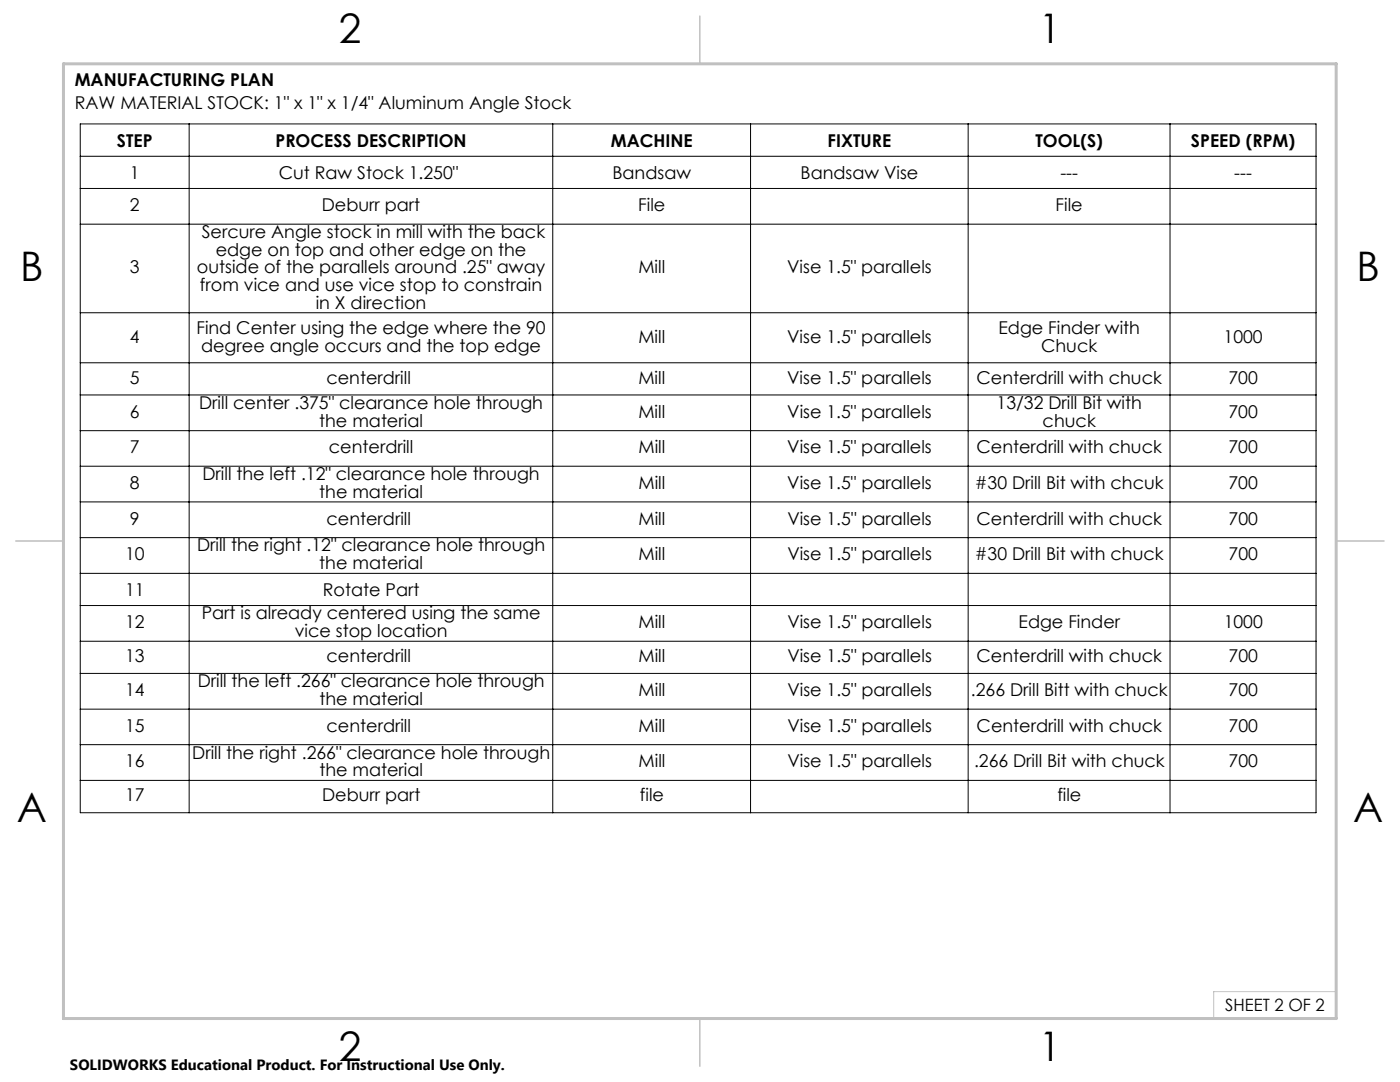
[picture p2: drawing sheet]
<svg xmlns="http://www.w3.org/2000/svg" width="279mm" height="216mm" viewBox="0 0 279 216" stroke-linecap="round" stroke-linejoin="round" font-family="sans-serif">
<defs><g id="words">
<g font-size="8.1">
<text x="67.6" y="8.5">2</text>
<text x="207.3" y="8.5">1</text>
<text x="4" y="56.2">B</text>
<text x="270.7" y="56.2">B</text>
<text x="3.3" y="164.1">A</text>
<text x="270" y="164.1">A</text>
<text x="67.6" y="211.7">2</text>
<text x="207.3" y="211.7">1</text>
</g>
<g font-size="3.5">
<text x="14.9" y="17.2">MANUFACTURING PLAN</text>
<text x="14.9" y="21.7">RAW MATERIAL STOCK: 1&quot; x 1&quot; x 1/4&quot; Aluminum Angle Stock</text>
<text x="23.3" y="29.3">STEP</text>
<text x="55" y="29.3">PROCESS DESCRIPTION</text>
<text x="121.9" y="29.3">MACHINE</text>
<text x="165.2" y="29.3">FIXTURE</text>
<text x="206.6" y="29.3">TOOL(S)</text>
<text x="237.7" y="29.3">SPEED (RPM)</text>
<text x="25.9" y="35.7">1</text>
<text x="55.7" y="35.7">Cut Raw Stock 1.250&quot;</text>
<text x="122.2" y="35.7">Bandsaw</text>
<text x="159.8" y="35.7">Bandsaw Vise</text>
<text x="211.6" y="35.7">---</text>
<text x="246.3" y="35.7">---</text>
<text x="25.9" y="42.1">2</text>
<text x="40.3" y="47.5">Sercure Angle stock in mill with the back</text>
<text x="64.2" y="42.1">Deburr part</text>
<text x="127.4" y="42.1">File</text>
<text x="210.7" y="42.1">File</text>
<text x="43" y="51">edge on top and other edge on the</text>
<text x="25.9" y="54.5">3</text>
<text x="39.3" y="54.5">outside of the parallels around .25&quot; away</text>
<text x="39.9" y="58.1">from vice and use vice stop to constrain</text>
<text x="127.4" y="54.5">Mill</text>
<text x="157.1" y="54.5">Vise 1.5&quot; parallels</text>
<text x="63" y="61.6">in X direction</text>
<text x="25.9" y="68.4">4</text>
<text x="39.2" y="66.6">Find Center using the edge where the 90</text>
<text x="40.1" y="70.1">degree angle occurs and the top edge</text>
<text x="127.4" y="68.4">Mill</text>
<text x="157.1" y="68.4">Vise 1.5&quot; parallels</text>
<text x="199.3" y="66.6">Edge Finder with</text>
<text x="207.8" y="70.1">Chuck</text>
<text x="244.2" y="68.4">1000</text>
<text x="25.9" y="76.6">5</text>
<text x="65.1" y="76.6">centerdrill</text>
<text x="127.4" y="76.6">Mill</text>
<text x="157.1" y="76.6">Vise 1.5&quot; parallels</text>
<text x="194.9" y="76.6">Centerdrill with chuck</text>
<text x="245.2" y="76.6">700</text>
<text x="25.9" y="83.3">6</text>
<text x="39.7" y="81.6">Drill center .375&quot; clearance hole through</text>
<text x="127.4" y="83.3">Mill</text>
<text x="157.1" y="83.3">Vise 1.5&quot; parallels</text>
<text x="198.9" y="81.6">13/32 Drill Bit with</text>
<text x="245.2" y="83.3">700</text>
<text x="63.7" y="85.1">the material</text>
<text x="208.1" y="85.1">chuck</text>
<text x="25.9" y="90.5">7</text>
<text x="40.4" y="95.8">Drill the left .12&quot; clearance hole through</text>
<text x="65.6" y="90.5">centerdrill</text>
<text x="127.4" y="90.5">Mill</text>
<text x="157.1" y="90.5">Vise 1.5&quot; parallels</text>
<text x="194.9" y="90.5">Centerdrill with chuck</text>
<text x="245.2" y="90.5">700</text>
<text x="25.9" y="97.6">8</text>
<text x="63.7" y="99.3">the material</text>
<text x="127.4" y="97.6">Mill</text>
<text x="157.1" y="97.6">Vise 1.5&quot; parallels</text>
<text x="194.6" y="97.6">#30 Drill Bit with chcuk</text>
<text x="245.2" y="97.6">700</text>
<text x="25.9" y="104.7">9</text>
<text x="65.1" y="104.7">centerdrill</text>
<text x="127.4" y="104.7">Mill</text>
<text x="157.1" y="104.7">Vise 1.5&quot; parallels</text>
<text x="194.9" y="104.7">Centerdrill with chuck</text>
<text x="245.2" y="104.7">700</text>
<text x="25" y="111.8">10</text>
<text x="39.3" y="110">Drill the right .12&quot; clearance hole through</text>
<text x="63.7" y="113.6">the material</text>
<text x="127.4" y="111.8">Mill</text>
<text x="157.1" y="111.8">Vise 1.5&quot; parallels</text>
<text x="194.6" y="111.8">#30 Drill Bit with chuck</text>
<text x="245.2" y="111.8">700</text>
<text x="25" y="118.9">11</text>
<text x="64.4" y="118.9">Rotate Part</text>
<text x="25" y="125.4">12</text>
<text x="40.3" y="123.6">Part is already centered using the same</text>
<text x="127.4" y="125.4">Mill</text>
<text x="157.1" y="125.4">Vise 1.5&quot; parallels</text>
<text x="203.3" y="125.4">Edge Finder</text>
<text x="244.2" y="125.4">1000</text>
<text x="58.8" y="127.1">vice stop location</text>
<text x="25" y="132.1">13</text>
<text x="39.5" y="137.1">Drill the left .266&quot; clearance hole through</text>
<text x="65.2" y="132.1">centerdrill</text>
<text x="127.4" y="132.1">Mill</text>
<text x="157.1" y="132.1">Vise 1.5&quot; parallels</text>
<text x="194.9" y="132.1">Centerdrill with chuck</text>
<text x="245.2" y="132.1">700</text>
<text x="25" y="138.9">14</text>
<text x="63.7" y="140.7">the material</text>
<text x="127.4" y="138.9">Mill</text>
<text x="157.1" y="138.9">Vise 1.5&quot; parallels</text>
<text x="193.8" y="138.9">.266 Drill Bitt with chuck</text>
<text x="245.2" y="138.9">700</text>
<text x="25" y="146">15</text>
<text x="65.2" y="146">centerdrill</text>
<text x="127.4" y="146">Mill</text>
<text x="157.1" y="146">Vise 1.5&quot; parallels</text>
<text x="194.9" y="146">Centerdrill with chuck</text>
<text x="245.2" y="146">700</text>
<text x="25" y="153.1">16</text>
<text x="38.4" y="151.4">Drill the right .266&quot; clearance hole through</text>
<text x="63.7" y="154.9">the material</text>
<text x="127.4" y="153.1">Mill</text>
<text x="157.2" y="153.1">Vise 1.5&quot; parallels</text>
<text x="194.4" y="153.1">.266 Drill Bit with chuck</text>
<text x="245.2" y="153.1">700</text>
<text x="25" y="159.9">17</text>
<text x="64.3" y="159.9">Deburr part</text>
<text x="127.7" y="159.9">file</text>
<text x="211" y="159.9">file</text>
</g>
<text font-size="3.4" x="244.5" y="201.7">SHEET 2 OF 2</text>
<text font-size="3" x="14" y="213.5">SOLIDWORKS Educational Product. For Instructional Use Only.</text>
</g></defs>
<g fill="none" stroke="#000" stroke-width=".2">
<path d="M16 24.7h246.6v137.5h-246.6zM16 31.2h246.6M16 37.6h246.6M37.7 24.7v137.5M110.3 24.7v137.5M149.8 24.7v137.5M193.2 24.7v137.5M233.5 24.7v137.5M16 44.7h246.6M16 62.4h246.6M16 72.4h246.6M16 78.8h246.6"/>
<path d="M16 85.9h246.6M16 93h246.6M16 100.2h246.6M16 107.3h246.6M16 114.4h246.6M16 120.8h246.6M16 128h246.6M16 134.4h246.6M16 141.5h246.6M16 148.6h246.6M16 155.7h246.6"/>
</g>
<path d="M266.7 153.3v49.9h-240M266.7 197.9h-24.5v5.3" fill="none" stroke="#c0c0c0" stroke-width=".2"/>
<path d="M139.7 3.2v9.5M3.1 107.9h9.6M266.7 107.9h9.5M139.7 203.2v9.6" fill="none" stroke="#c0c0c0" stroke-width=".3"/>
<path d="M12.7 12.7h254v190.5h-254z" fill="none" stroke="#c0c0c0" stroke-width=".6"/>
<use href="#words"/>
</svg>
